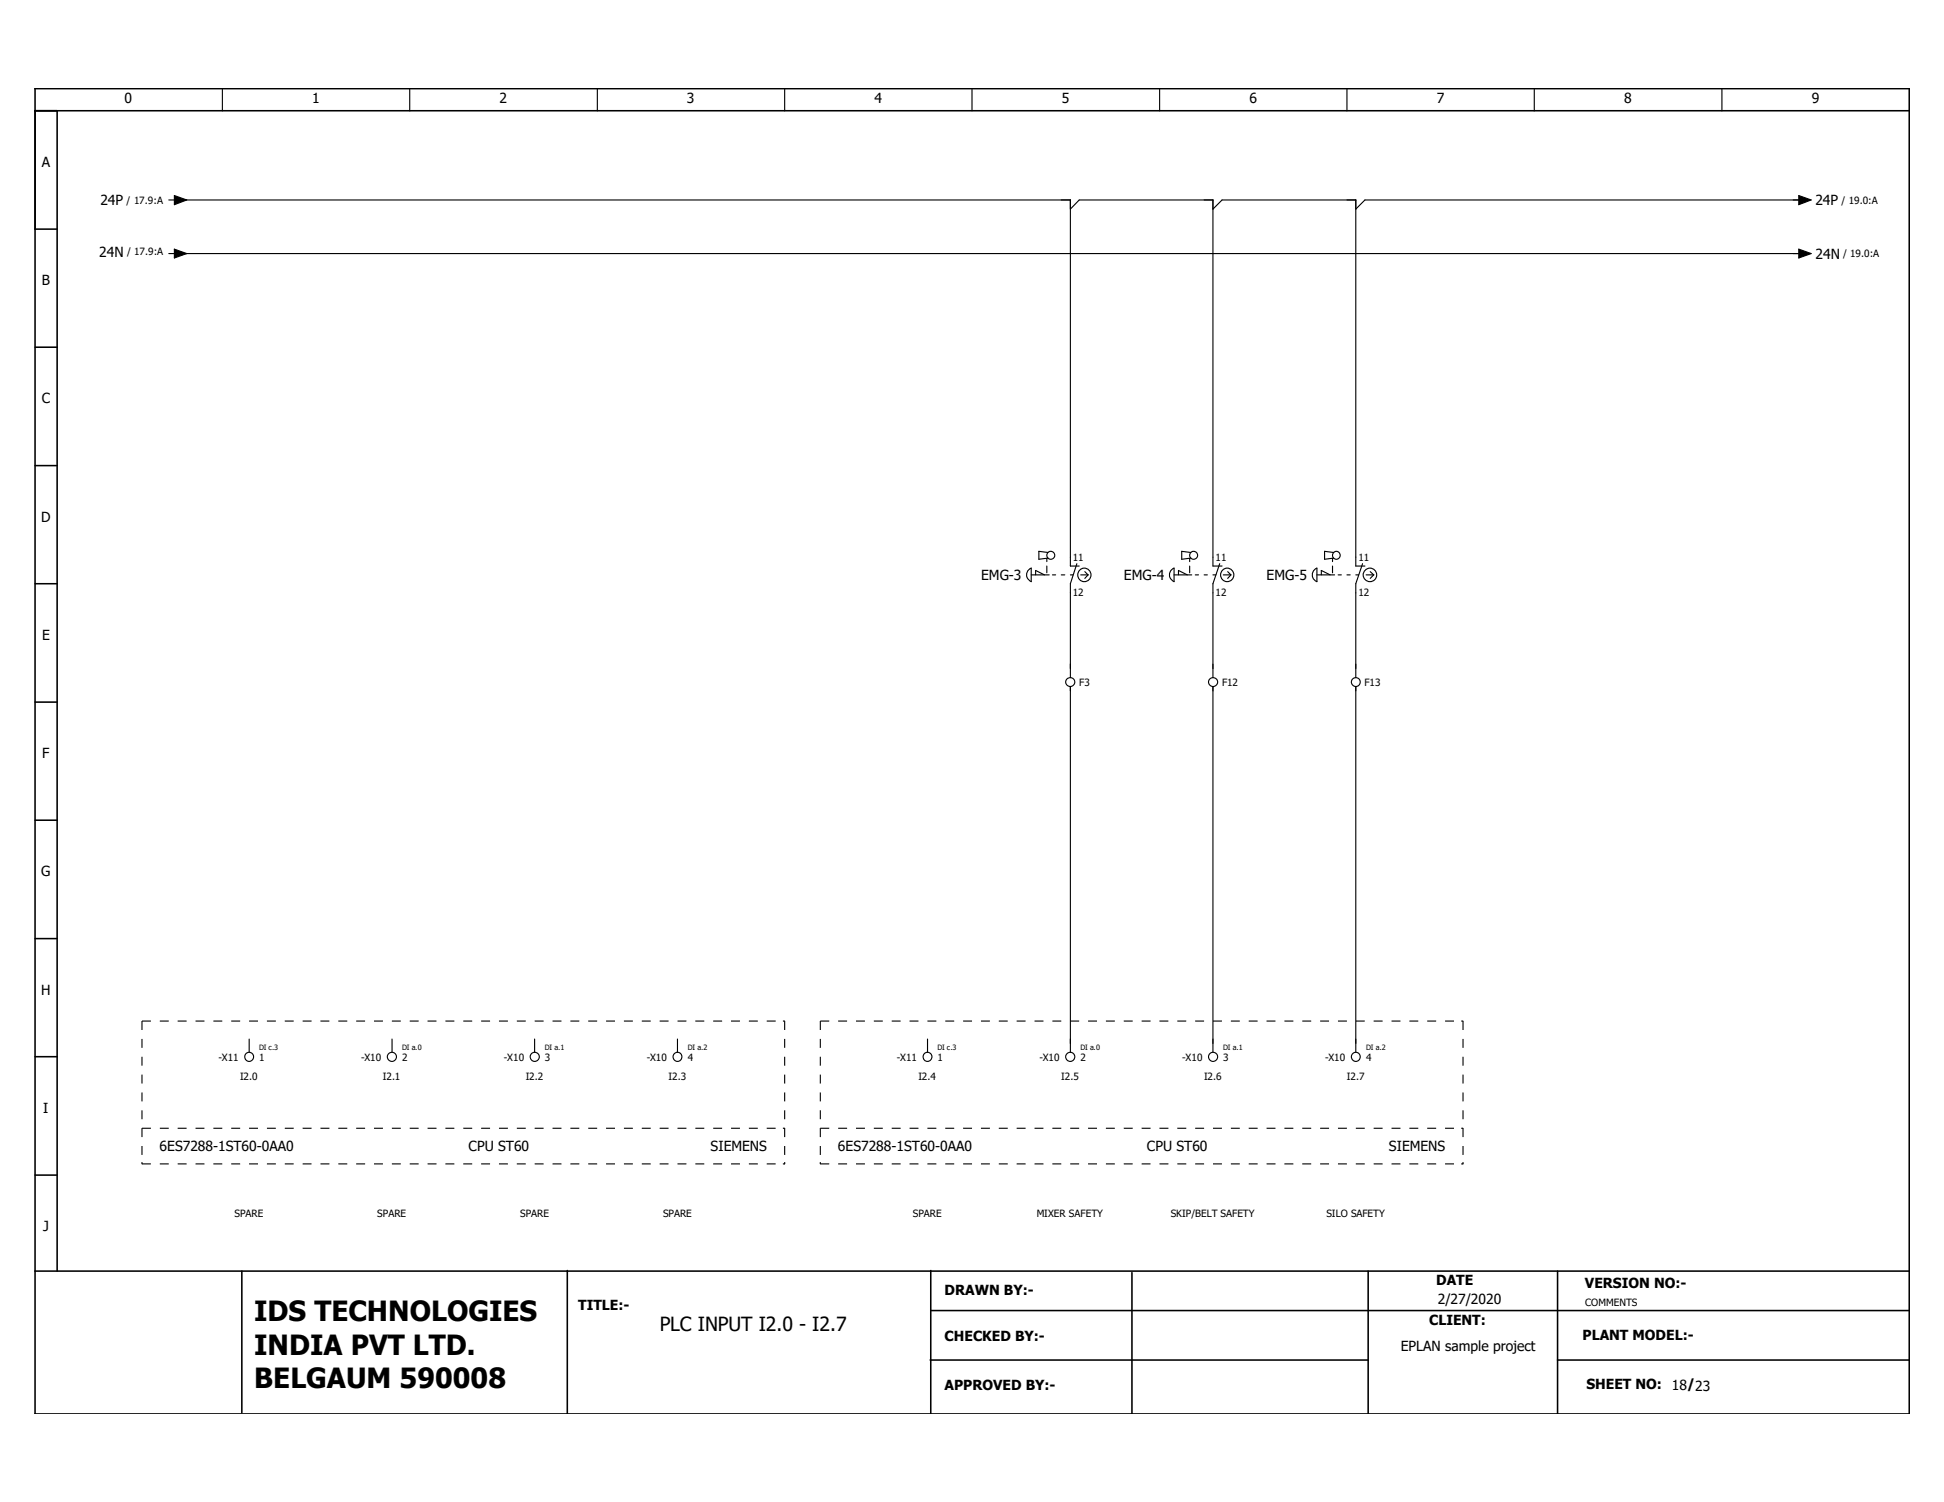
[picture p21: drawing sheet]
<svg xmlns="http://www.w3.org/2000/svg" width="279mm" height="216mm" viewBox="0 0 279 216" stroke-linecap="round" stroke-linejoin="round" font-family="sans-serif">
<defs><g id="words">
<g font-size="4">
<text x="36.5" y="189.9">IDS TECHNOLOGIES</text>
<text x="36.5" y="194.7">INDIA PVT LTD.</text>
<text x="36.5" y="199.5">BELGAUM 590008</text>
</g>
<text font-size="2.8" x="94.8" y="191.3">PLC INPUT I2.0 - I2.7</text>
<g font-size="2">
<text x="17.9" y="14.9">0</text>
<text x="44.9" y="14.9">1</text>
<text x="71.8" y="14.9">2</text>
<text x="98.7" y="14.9">3</text>
<text x="125.7" y="14.9">4</text>
<text x="152.6" y="14.9">5</text>
<text x="179.6" y="14.9">6</text>
<text x="206.5" y="14.9">7</text>
<text x="233.4" y="14.9">8</text>
<text x="260.4" y="14.9">9</text>
<text x="6" y="24">A</text>
<text x="14.4" y="29.5">24P</text>
<text x="260.9" y="29.5">24P</text>
<text x="6" y="41">B</text>
<text x="14.3" y="36.9">24N</text>
<text x="260.9" y="37.2">24N</text>
<text x="6" y="58">C</text>
<text x="5.9" y="75">D</text>
<text x="141" y="83.4">EMG-3</text>
<text x="161.5" y="83.4">EMG-4</text>
<text x="182" y="83.4">EMG-5</text>
<text x="6.1" y="92">E</text>
<text x="6.1" y="109">F</text>
<text x="5.9" y="126">G</text>
<text x="5.9" y="143">H</text>
<text x="6.2" y="160">I</text>
<text x="22.9" y="165.5">6ES7288-1ST60-0AA0</text>
<text x="67.4" y="165.5">CPU ST60</text>
<text x="102.1" y="165.5">SIEMENS</text>
<text x="120.4" y="165.5">6ES7288-1ST60-0AA0</text>
<text x="164.9" y="165.5">CPU ST60</text>
<text x="199.6" y="165.5">SIEMENS</text>
<text x="6.2" y="177">J</text>
<text x="206.4" y="184.7">DATE</text>
<text x="227.8" y="185.2">VERSION NO:-</text>
<text x="83.1" y="188.3">TITLE:-</text>
<text x="135.8" y="186.1">DRAWN BY:-</text>
<text x="205.4" y="190.4">CLIENT:</text>
<text x="206.7" y="187.5">2/27/2020</text>
<text x="135.8" y="192.8">CHECKED BY:-</text>
<text x="201.3" y="194.2">EPLAN sample project</text>
<text x="227.5" y="192.6">PLANT MODEL:-</text>
<text x="135.8" y="199.9">APPROVED BY:-</text>
<text x="228" y="199.6">SHEET NO:</text>
<text x="240.3" y="199.8">18/23</text>
</g>
<g font-size="1.4">
<text x="18.2" y="29.3">/ 17.9:A</text>
<text x="264.7" y="29.3">/ 19.0:A</text>
<text x="18.3" y="36.7">/ 17.9:A</text>
<text x="264.9" y="37">/ 19.0:A</text>
<text x="154.2" y="80.6">11</text>
<text x="174.7" y="80.6">11</text>
<text x="195.2" y="80.6">11</text>
<text x="154.2" y="85.7">12</text>
<text x="174.7" y="85.7">12</text>
<text x="195.2" y="85.7">12</text>
<text x="155.1" y="98.6">F3</text>
<text x="175.6" y="98.6">F12</text>
<text x="196.1" y="98.6">F13</text>
<text x="31.4" y="152.5">-X11</text>
<text x="34.5" y="155.2">I2.0</text>
<text x="37.3" y="152.5">1</text>
<text x="51.9" y="152.5">-X10</text>
<text x="55" y="155.2">I2.1</text>
<text x="57.8" y="152.5">2</text>
<text x="72.4" y="152.5">-X10</text>
<text x="75.6" y="155.2">I2.2</text>
<text x="78.3" y="152.5">3</text>
<text x="93" y="152.5">-X10</text>
<text x="96.1" y="155.2">I2.3</text>
<text x="98.8" y="152.5">4</text>
<text x="128.9" y="152.5">-X11</text>
<text x="132" y="155.2">I2.4</text>
<text x="134.7" y="152.5">1</text>
<text x="149.4" y="152.5">-X10</text>
<text x="152.5" y="155.2">I2.5</text>
<text x="155.3" y="152.5">2</text>
<text x="169.9" y="152.5">-X10</text>
<text x="173.1" y="155.2">I2.6</text>
<text x="175.8" y="152.5">3</text>
<text x="190.5" y="152.5">-X10</text>
<text x="193.6" y="155.2">I2.7</text>
<text x="196.3" y="152.5">4</text>
<text x="33.7" y="175">SPARE</text>
<text x="54.2" y="175">SPARE</text>
<text x="74.8" y="175">SPARE</text>
<text x="95.3" y="175">SPARE</text>
<text x="131.2" y="175">SPARE</text>
<text x="149" y="175">MIXER SAFETY</text>
<text x="168.3" y="175">SKIP/BELT SAFETY</text>
<text x="190.7" y="175">SILO SAFETY</text>
<text x="227.8" y="187.8">COMMENTS</text>
</g>
<g font-size="1.1">
<text x="37.3" y="150.9">DI c.3</text>
<text x="57.8" y="150.9">DI a.0</text>
<text x="78.3" y="150.9">DI a.1</text>
<text x="98.8" y="150.9">DI a.2</text>
<text x="134.7" y="150.9">DI c.3</text>
<text x="155.3" y="150.9">DI a.0</text>
<text x="175.8" y="150.9">DI a.1</text>
<text x="196.3" y="150.9">DI a.2</text>
</g>
</g></defs>
<path d="M195.6 12.6l-190.6 190.6M4.9 170.6l46.2 32.6M4.9 203.1l.2 .1" fill="none" stroke="#fff" stroke-width=".14"/>
<g fill="none" stroke="#000" stroke-width=".16">
<path d="M32 12.7v3.2M58.9 12.7v3.2M85.9 12.7v3.2M112.8 12.7v3.2M139.7 12.7v3.2M166.7 12.7v3.2M193.6 12.7v3.2M220.5 12.7v3.2M247.5 12.7v3.2M24.3 28.7h.8M24.3 36.4h.8M25.1 35.8l1.7 .6-1.7 .7z"/>
<path d="M25.1 28.1l1.7 .6-1.7 .7zM25.5 28.7h128.3v52.7h1.3M25.5 36.4h233.5M153.8 30.1l1.3-1.4h19.2v52.7h1.3M174.3 30.1l1.3-1.4h19.3v52.7h1.3M258.5 35.8l1.8 .6-1.8 .7zM258.5 28.1l1.8 .6-1.8 .7zM259 28.7h-62.8l-1.3 1.4M150.6 79.4l-1.3-.2v1.2l1.3-.2M171.2 79.4l-1.4-.2v1.2l1.4-.2M191.7 79.4l-1.3-.2v1.2l1.3-.2M147.9 81.8l.3-.1v1.9a1.05 1.05 0 0 1-.3-1.8z"/>
<path d="M148.2 82.6h2.6M148.8 82.6v-.6l1.3 .6M150.5 80.3v.4M150.5 81.4v.9M151.3 82.6h.4M152.5 82.6h.5M153.8 98.7v52.6M153.8 82.6h.4M154.8 81l-1 2.9v13.5M155.3 82.6h1.1M155.9 82.2l.5 .4M156.4 82.6l-.5 .5"/>
<path d="M168.4 81.8l.3-.1v1.9a1.05 1.05 0 0 1-.3-1.8zM168.7 82.6h2.6M169.4 82.6v-.6l1.2 .6M171 80.3v.4M171 81.4v.9M171.8 82.6h.5M173.1 82.6h.4M174.3 98.7v52.6M174.3 82.6h.5M175.3 81l-1 2.9v13.5M175.8 82.6h1.1M176.4 82.2l.5 .4"/>
<path d="M176.9 82.6l-.5 .5M189 81.8l.3-.1v1.9a1.05 1.05 0 0 1-.3-1.8zM189.3 82.6h2.5M189.9 82.6v-.6l1.3 .6M191.5 80.3v.4M191.5 81.4v.9M192.3 82.6h.5M193.6 82.6h.5M194.9 98.7v52.6M194.9 82.6h.4M195.8 81l-.9 2.9v13.5M196.3 82.6h1.1"/>
<path d="M196.9 82.2l.5 .4M197.4 82.6l-.5 .5M35.8 149.4v1.9M56.3 149.4v1.9M76.8 149.4v1.9M97.4 149.4v1.9M133.3 149.4v1.9"/>
<circle cx="151" cy="79.8" r=".57"/>
<circle cx="171.6" cy="79.8" r=".57"/>
<circle cx="192.1" cy="79.8" r=".56"/>
<circle cx="153.8" cy="98" r=".65"/>
<circle cx="155.8" cy="82.6" r=".96"/>
<circle cx="174.4" cy="98" r=".65"/>
<circle cx="176.4" cy="82.6" r=".96"/>
<circle cx="194.9" cy="98" r=".63"/>
<circle cx="196.9" cy="82.6" r=".97"/>
<circle cx="35.8" cy="151.9" r=".65"/>
<circle cx="56.3" cy="151.9" r=".65"/>
<circle cx="76.9" cy="151.9" r=".66"/>
<circle cx="97.4" cy="151.9" r=".64"/>
<circle cx="133.3" cy="151.9" r=".65"/>
<circle cx="153.8" cy="151.9" r=".65"/>
<circle cx="174.3" cy="151.9" r=".66"/>
<circle cx="194.9" cy="151.9" r=".64"/>
</g>
<g fill="none" stroke="#000" stroke-width=".22">
<path d="M5 15.9h269.4M5 12.7h269.4v190.5h-269.4zM8.2 15.9v166.8M5 32.9h3.2M5 49.9h3.2M5 66.9h3.2M5 83.9h3.2M5 100.9h3.2M5 117.9h3.2M5 134.9h3.2M5 151.9h3.2M5 168.9h3.2"/>
<path d="M5 182.7h269.4M34.8 182.7v20.4M81.5 182.6v20.6M133.7 195.5h62.9M133.8 182.6v20.6M133.8 188.4h140.6M162.7 182.9v20.3M196.6 182.7v20.5M223.9 182.7v20.5M223.9 195.5h50.5"/>
</g>
<path d="M20.4 146.8h92.4M20.4 146.8v20.5M112.8 146.8v20.5M117.9 146.8h92.4M117.9 146.8v20.5M210.3 146.8v20.5M20.4 162.2h92.4M20.4 167.3h92.4M117.9 162.2h92.4M117.9 167.3h92.4" fill="none" stroke="#000" stroke-width=".16" stroke-dasharray="1.3 1.3" stroke-linecap="butt"/>
<g fill="#000">
<path d="M25.1 35.8l1.7 .6-1.7 .7zM25.1 28.1l1.7 .6-1.7 .7zM258.5 35.8l1.8 .6-1.8 .7zM258.5 28.1l1.8 .6-1.8 .7zM112.5 146.7l.4 .1-.4 .1zM210 146.7l.4 .1-.4 .1zM20.3 167h.2l-.1 .4zM112.5 162.1l.4 .1-.4 .1zM112.5 167.2l.4 .1-.4 .1zM112.7 167h.2l-.1 .4zM117.8 167h.2l-.1 .4zM210 162.1l.4 .1-.4 .1z"/>
<path d="M210 167.2l.4 .1-.4 .1zM210.2 167h.2l-.1 .4z"/>
</g>
<use href="#words"/>
</svg>
